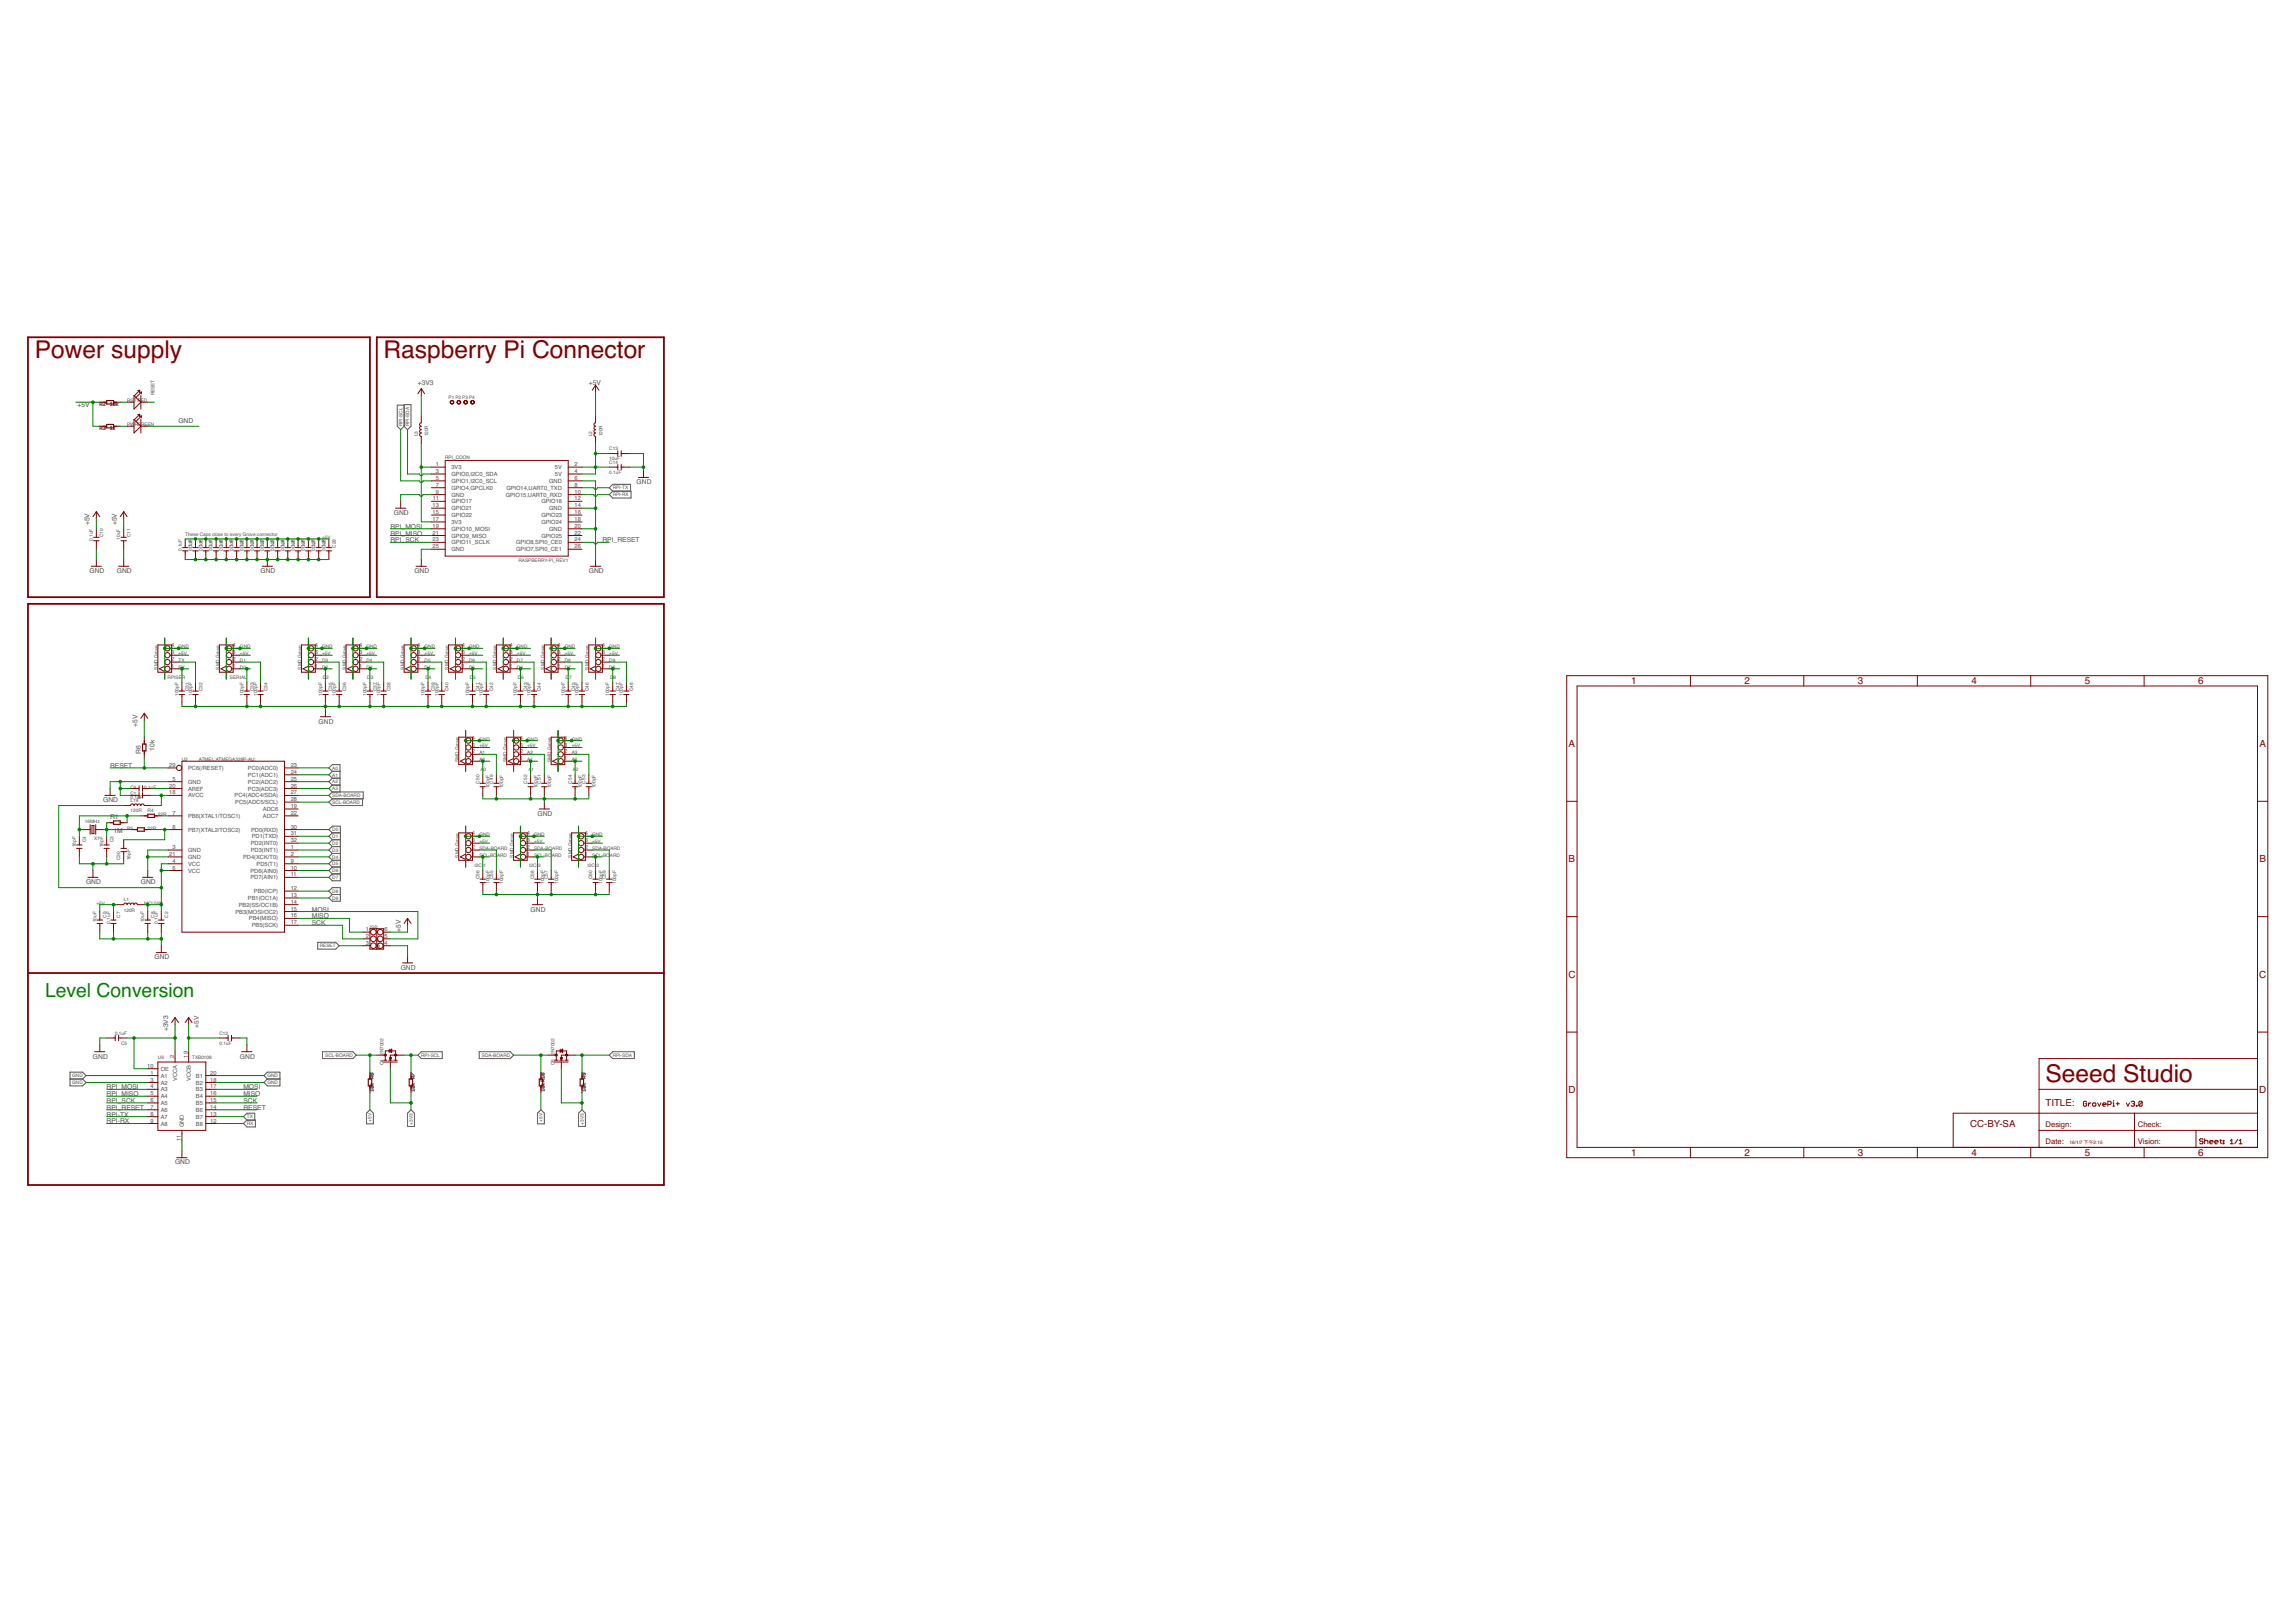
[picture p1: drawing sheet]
<svg xmlns="http://www.w3.org/2000/svg" width="297mm" height="210mm" viewBox="0 0 297 210" stroke-linecap="round" stroke-linejoin="round" font-family="sans-serif">
<defs><g id="words">
<g font-size="3.2" fill="#800000">
<text x="4.5" y="46.3">Power supply</text>
<text x="49.6" y="46.3">Raspberry Pi Connector</text>
<text x="264.6" y="140.1">Seeed Studio</text>
</g>
<text font-size="2.5" fill="#008000" x="5.8" y="129">Level Conversion</text>
<g font-size="1.3" fill="#800000">
<text x="211" y="88.6">1</text>
<text x="225.7" y="88.6">2</text>
<text x="240.4" y="88.6">3</text>
<text x="255" y="88.6">4</text>
<text x="269.7" y="88.6">5</text>
<text x="284.4" y="88.6">6</text>
<text x="202.9" y="96.7">A</text>
<text x="292.3" y="96.7">A</text>
<text x="202.9" y="111.6">B</text>
<text x="292.3" y="111.6">B</text>
<text x="202.9" y="126.5">C</text>
<text x="292.3" y="126.5">C</text>
<text x="202.9" y="141.5">D</text>
<text x="292.3" y="141.5">D</text>
<text x="211" y="149.6">1</text>
<text x="225.7" y="149.6">2</text>
<text x="240.4" y="149.6">3</text>
<text x="255" y="149.6">4</text>
<text x="269.7" y="149.6">5</text>
<text x="284.4" y="149.6">6</text>
</g>
<g font-size="1.2" fill="#800000">
<text x="264.6" y="143.2">TITLE:</text>
<text x="254.9" y="145.8">CC-BY-SA</text>
</g>
<g font-size="1" fill="#800000">
<text x="264.6" y="145.8">Design:</text>
<text x="264.6" y="148">Date:</text>
<text x="276.6" y="145.8">Check:</text>
<text x="276.6" y="148">Vision:</text>
</g>
<g font-size=".9" fill="#505050">
<text x="10" y="52.7">+5V</text>
<text x="54.1" y="49.8">+3V3</text>
<text x="76.2" y="49.8">+5V</text>
<text x="23.1" y="54.7">GND</text>
<text x="82.4" y="62.7">GND</text>
<text x="11.6" y="68" transform="rotate(-90 11.6 68)">+5V</text>
<text x="15.1" y="68" transform="rotate(-90 15.1 68)">+5V</text>
<text x="50.5" y="69.3">RPI_MISO</text>
<text x="50.5" y="68.4">RPI_MOSI</text>
<text x="50.5" y="70.2">RPI_SCK</text>
<text x="51" y="66.7">GND</text>
<text x="77.9" y="70.2">RPI_RESET</text>
<text x="11.6" y="74.2">GND</text>
<text x="15.1" y="74.2">GND</text>
<text x="33.7" y="74.2">GND</text>
<text x="53.6" y="74.2">GND</text>
<text x="76.2" y="74.2">GND</text>
<text x="17.8" y="94.1" transform="rotate(-90 17.8 94.1)">+5V</text>
<text x="41.2" y="93.6">GND</text>
<text x="14.2" y="99.4">RESET</text>
<text x="18.2" y="97.6" transform="rotate(-90 18.2 97.6)">R6</text>
<text x="20" y="97.2" transform="rotate(-90 20 97.2)">10k</text>
<text x="13.4" y="103.8">GND</text>
<text x="14.2" y="106">R1</text>
<text x="14.7" y="107.8">1M</text>
<text x="69.5" y="105.6">GND</text>
<text x="11.1" y="114.4">GND</text>
<text x="18.2" y="114.4">GND</text>
<text x="40.3" y="118">MOSI</text>
<text x="40.3" y="118.8">MISO</text>
<text x="40.3" y="119.7">SCK</text>
<text x="68.7" y="118">GND</text>
<text x="20" y="124.2">GND</text>
<text x="51.8" y="120.6" transform="rotate(-90 51.8 120.6)">+5V</text>
<text x="51.8" y="125.5">GND</text>
<text x="12" y="137">GND</text>
<text x="21.8" y="133.4" transform="rotate(-90 21.8 133.4)">+3V3</text>
<text x="25.7" y="133" transform="rotate(-90 25.7 133)">+5V</text>
<text x="31" y="137">GND</text>
<text x="13.8" y="141.9">RPI_MISO</text>
<text x="13.8" y="141">RPI_MOSI</text>
<text x="13.8" y="142.7">RPI_SCK</text>
<text x="13.8" y="143.6">RPI_RESET</text>
<text x="31.5" y="141">MOSI</text>
<text x="31.5" y="143.6">RESET</text>
<text x="31.5" y="141.9">MISO</text>
<text x="31.5" y="142.7">SCK</text>
<text x="13.8" y="145.4">RPI-RX</text>
<text x="13.8" y="144.5">RPI-TX</text>
<text x="22.6" y="150.7">GND</text>
</g>
<g font-size=".7" fill="#505050">
<text x="56" y="65.6">13</text>
<text x="56" y="64.8">11</text>
<text x="56.4" y="60.3">1</text>
<text x="56.4" y="61.2">3</text>
<text x="56.4" y="62.1">5</text>
<text x="56.4" y="63">7</text>
<text x="56.4" y="63.9">9</text>
<text x="58.4" y="60.7">3V3</text>
<text x="58.4" y="61.6">GPIO0,I2C0_SDA</text>
<text x="58.4" y="62.5">GPIO1,I2C0_SCL</text>
<text x="58.4" y="63.4">GPIO4,GPCLK0</text>
<text x="58.4" y="64.3">GND</text>
<text x="58.4" y="65.2">GPIO17</text>
<text x="65.4" y="64.3">GPIO15,UART0_RXD</text>
<text x="65.5" y="63.4">GPIO14,UART0_TXD</text>
<text x="70" y="65.1">GPIO18</text>
<text x="71.1" y="62.5">GND</text>
<text x="71.8" y="60.7">5V</text>
<text x="71.8" y="61.6">5V</text>
<text x="74.3" y="60.3">2</text>
<text x="74.3" y="61.2">4</text>
<text x="74.3" y="62.1">6</text>
<text x="74.3" y="63">8</text>
<text x="74.3" y="63.9">10</text>
<text x="74.3" y="64.8">12</text>
<text x="74.3" y="65.6">14</text>
<text x="56" y="66.5">15</text>
<text x="56" y="67.4">17</text>
<text x="56" y="68.3">19</text>
<text x="56" y="69.2">21</text>
<text x="56" y="70.1">23</text>
<text x="56" y="71">25</text>
<text x="58.4" y="66">GPIO21</text>
<text x="58.4" y="66.9">GPIO22</text>
<text x="58.4" y="67.8">3V3</text>
<text x="58.4" y="68.7">GPIO10_MOSI</text>
<text x="58.4" y="69.6">GPIO9_MISO</text>
<text x="58.4" y="70.5">GPIO11_SCLK</text>
<text x="58.4" y="71.3">GND</text>
<text x="66.8" y="70.5">GPIO8,SPI0_CE0</text>
<text x="66.8" y="71.3">GPIO7,SPI0_CE1</text>
<text x="70" y="66.9">GPIO23</text>
<text x="70" y="67.8">GPIO24</text>
<text x="70" y="69.6">GPIO25</text>
<text x="71.1" y="66">GND</text>
<text x="71.1" y="68.7">GND</text>
<text x="74.3" y="66.5">16</text>
<text x="74.3" y="67.4">18</text>
<text x="74.3" y="68.3">20</text>
<text x="74.3" y="69.2">22</text>
<text x="74.3" y="70.1">24</text>
<text x="74.3" y="71">26</text>
<text x="22.1" y="83.8">4</text>
<text x="30.1" y="83.8">4</text>
<text x="40.7" y="83.8">4</text>
<text x="46.5" y="83.8">4</text>
<text x="54" y="83.8">4</text>
<text x="59.7" y="83.8">4</text>
<text x="65.9" y="83.8">4</text>
<text x="72.1" y="83.8">4</text>
<text x="77.9" y="83.8">4</text>
<text x="22.1" y="86.4">1</text>
<text x="22.1" y="85.6">2</text>
<text x="22.1" y="84.7">3</text>
<text x="30.1" y="86.4">1</text>
<text x="30.1" y="85.6">2</text>
<text x="30.1" y="84.7">3</text>
<text x="40.7" y="86.4">1</text>
<text x="40.7" y="85.6">2</text>
<text x="40.7" y="84.7">3</text>
<text x="46.5" y="86.4">1</text>
<text x="46.5" y="85.6">2</text>
<text x="46.5" y="84.7">3</text>
<text x="54" y="86.4">1</text>
<text x="54" y="85.6">2</text>
<text x="54" y="84.7">3</text>
<text x="59.7" y="86.4">1</text>
<text x="59.7" y="85.6">2</text>
<text x="59.7" y="84.7">3</text>
<text x="65.9" y="86.4">1</text>
<text x="65.9" y="85.6">2</text>
<text x="65.9" y="84.7">3</text>
<text x="72.1" y="86.4">1</text>
<text x="72.1" y="85.6">2</text>
<text x="72.1" y="84.7">3</text>
<text x="77.9" y="86.4">1</text>
<text x="77.9" y="85.6">2</text>
<text x="77.9" y="84.7">3</text>
<text x="61.1" y="95.7">4</text>
<text x="67.3" y="95.7">4</text>
<text x="73" y="95.7">4</text>
<text x="21.9" y="101.9">20</text>
<text x="21.9" y="99.3">29</text>
<text x="22.3" y="101">5</text>
<text x="24.3" y="101.4">GND</text>
<text x="24.3" y="99.7">PC6(/RESET)</text>
<text x="32.1" y="101.4">PC2(ADC2)</text>
<text x="32.1" y="100.5">PC1(ADC1)</text>
<text x="32.1" y="99.7">PC0(ADC0)</text>
<text x="37.6" y="101.9">26</text>
<text x="37.6" y="101">25</text>
<text x="37.6" y="100.1">24</text>
<text x="37.6" y="99.3">23</text>
<text x="61.1" y="98.4">1</text>
<text x="61.1" y="97.5">2</text>
<text x="61.1" y="96.6">3</text>
<text x="67.3" y="98.4">1</text>
<text x="67.3" y="97.5">2</text>
<text x="67.3" y="96.6">3</text>
<text x="73" y="98.4">1</text>
<text x="73" y="97.5">2</text>
<text x="73" y="96.6">3</text>
<text x="21.9" y="102.8">18</text>
<text x="22.3" y="107.2">8</text>
<text x="22.3" y="105.5">7</text>
<text x="24.3" y="107.6">PB7(XTAL2/TOSC2)</text>
<text x="24.3" y="105.8">PB6(XTAL1/TOSC1)</text>
<text x="24.3" y="102.3">AREF</text>
<text x="24.3" y="103.2">AVCC</text>
<text x="30.4" y="103.2">PC4(ADC4/SDA)</text>
<text x="30.4" y="104.1">PC5(ADC5/SCL)</text>
<text x="32.1" y="102.3">PC3(ADC3)</text>
<text x="32.5" y="107.6">PD0(RXD)</text>
<text x="34" y="105.8">ADC7</text>
<text x="34" y="105">ADC6</text>
<text x="37.6" y="107.2">30</text>
<text x="37.6" y="105.5">22</text>
<text x="37.6" y="104.6">19</text>
<text x="37.6" y="103.7">28</text>
<text x="37.6" y="102.8">27</text>
<text x="21.9" y="110.8">21</text>
<text x="22.3" y="109.9">3</text>
<text x="22.3" y="111.6">4</text>
<text x="22.3" y="112.5">6</text>
<text x="24.3" y="110.3">GND</text>
<text x="24.3" y="111.2">GND</text>
<text x="24.3" y="112">VCC</text>
<text x="24.3" y="112.9">VCC</text>
<text x="31.5" y="111.2">PD4(XCK/T0)</text>
<text x="32.4" y="113.8">PD7(AIN1)</text>
<text x="32.4" y="112.9">PD6(AIN0)</text>
<text x="32.5" y="110.3">PD3(INT1)</text>
<text x="32.5" y="109.4">PD2(INT0)</text>
<text x="32.6" y="108.5">PD1(TXD)</text>
<text x="33.2" y="112">PD5(T1)</text>
<text x="37.6" y="113.4">11</text>
<text x="37.6" y="112.5">10</text>
<text x="37.6" y="111.6">9</text>
<text x="37.6" y="110.8">2</text>
<text x="37.6" y="109.9">1</text>
<text x="37.6" y="109">32</text>
<text x="37.6" y="108.1">31</text>
<text x="61.1" y="110.8">1</text>
<text x="61.1" y="109.9">2</text>
<text x="61.1" y="109">3</text>
<text x="61.1" y="108.1">4</text>
<text x="68.1" y="110.8">1</text>
<text x="68.1" y="109.9">2</text>
<text x="68.1" y="109">3</text>
<text x="68.1" y="108.1">4</text>
<text x="75.7" y="110.8">1</text>
<text x="75.7" y="109.9">2</text>
<text x="75.7" y="109">3</text>
<text x="75.7" y="108.1">4</text>
<text x="30.5" y="118.2">PB3(MOSI/OC2)</text>
<text x="30.9" y="117.3">PB2(SS/OC1B)</text>
<text x="32.1" y="116.5">PB1(OC1A)</text>
<text x="32.2" y="119.1">PB4(MISO)</text>
<text x="32.6" y="120">PB5(SCK)</text>
<text x="32.9" y="115.6">PB0(ICP)</text>
<text x="37.6" y="119.6">17</text>
<text x="37.6" y="118.7">16</text>
<text x="37.6" y="117.8">15</text>
<text x="37.6" y="117">14</text>
<text x="37.6" y="116.1">13</text>
<text x="37.6" y="115.2">12</text>
<text x="47.3" y="120.5">1</text>
<text x="47.3" y="121.4">2</text>
<text x="47.3" y="122.3">3</text>
<text x="49.8" y="122.3">4</text>
<text x="49.8" y="121.4">5</text>
<text x="49.8" y="120.5">6</text>
<text x="22.5" y="136.9" transform="rotate(-90 22.5 136.9)">2</text>
<text x="24.3" y="136.9" transform="rotate(-90 24.3 136.9)">19</text>
<text x="19" y="138.2">10</text>
<text x="19.5" y="139.1">1</text>
<text x="19.5" y="140">3</text>
<text x="19.5" y="140.8">4</text>
<text x="19.5" y="141.7">5</text>
<text x="19.5" y="142.6">6</text>
<text x="19.5" y="143.5">7</text>
<text x="20.8" y="139.5">A1</text>
<text x="20.8" y="140.3">A2</text>
<text x="20.8" y="141.2">A3</text>
<text x="20.8" y="142.1">A4</text>
<text x="20.8" y="143">A5</text>
<text x="20.8" y="143.9">A6</text>
<text x="20.8" y="138.6">OE</text>
<text x="22.9" y="139.9" transform="rotate(-90 22.9 139.9)">VCCA</text>
<text x="24.7" y="139.9" transform="rotate(-90 24.7 139.9)">VCCB</text>
<text x="25.3" y="143.9">B6</text>
<text x="25.3" y="143">B5</text>
<text x="25.3" y="142.1">B4</text>
<text x="25.3" y="141.2">B3</text>
<text x="25.3" y="140.3">B2</text>
<text x="25.3" y="139.5">B1</text>
<text x="27.2" y="143.5">14</text>
<text x="27.2" y="142.6">15</text>
<text x="27.2" y="141.7">16</text>
<text x="27.2" y="140.8">17</text>
<text x="27.2" y="140">18</text>
<text x="27.2" y="139.1">20</text>
<text x="19.5" y="144.4">8</text>
<text x="19.5" y="145.3">9</text>
<text x="20.8" y="144.8">A7</text>
<text x="20.8" y="145.7">A8</text>
<text x="23.4" y="147.6" transform="rotate(-90 23.4 147.6)">11</text>
<text x="23.8" y="145.9" transform="rotate(-90 23.8 145.9)">GND</text>
<text x="25.3" y="145.7">B8</text>
<text x="25.3" y="144.8">B7</text>
<text x="27.2" y="145.3">12</text>
<text x="27.2" y="144.4">13</text>
</g>
<g font-size=".6" fill="#505050">
<text x="16.4" y="52.1">RSTRED</text>
<text x="20" y="51.2" transform="rotate(-90 20 51.2)">RESET</text>
<text x="58" y="51.6">P1 P2 P3 P4</text>
<text x="16.4" y="55.2">PWRGREEN</text>
<text x="52.1" y="55.2" transform="rotate(-90 52.1 55.2)">RPI-SCL</text>
<text x="52.9" y="55.2" transform="rotate(-90 52.9 55.2)">RPI-SDA</text>
<text x="54.1" y="56.5" transform="rotate(-90 54.1 56.5)">L3</text>
<text x="55.4" y="56.5" transform="rotate(-90 55.4 56.5)">120R</text>
<text x="57.6" y="59.4">RPI_COON</text>
<text x="76.6" y="56.5" transform="rotate(-90 76.6 56.5)">L2</text>
<text x="77.9" y="56.5" transform="rotate(-90 77.9 56.5)">120R</text>
<text x="78.8" y="59.6">10uF</text>
<text x="78.8" y="58.2">C13</text>
<text x="78.8" y="61.3">0.1uF</text>
<text x="78.8" y="60">C14</text>
<text x="79.3" y="64.2">RPI-RX</text>
<text x="79.3" y="63.3">RPI-TX</text>
<text x="12" y="70" transform="rotate(-90 12 70)">0.1uF</text>
<text x="13.4" y="69.5" transform="rotate(-90 13.4 69.5)">C10</text>
<text x="15.6" y="69.8" transform="rotate(-90 15.6 69.8)">10uF</text>
<text x="16.9" y="69.5" transform="rotate(-90 16.9 69.5)">C11</text>
<text x="23.5" y="71.3" transform="rotate(-90 23.5 71.3)">0.1uF</text>
<text x="24" y="69.3">These Caps close to every Grove connector</text>
<text x="24.9" y="71.3" transform="rotate(-90 24.9 71.3)">0.C15</text>
<text x="24.9" y="70.8" transform="rotate(-90 24.9 70.8)">1uF</text>
<text x="26.2" y="71.3" transform="rotate(-90 26.2 71.3)">0.C16</text>
<text x="26.2" y="70.8" transform="rotate(-90 26.2 70.8)">1uF</text>
<text x="27.5" y="71.3" transform="rotate(-90 27.5 71.3)">0.C17</text>
<text x="27.5" y="70.8" transform="rotate(-90 27.5 70.8)">1uF</text>
<text x="28.8" y="71.3" transform="rotate(-90 28.8 71.3)">0.C18</text>
<text x="28.8" y="70.8" transform="rotate(-90 28.8 70.8)">1uF</text>
<text x="30.2" y="71.3" transform="rotate(-90 30.2 71.3)">0.C19</text>
<text x="30.2" y="70.8" transform="rotate(-90 30.2 70.8)">1uF</text>
<text x="31.5" y="71.3" transform="rotate(-90 31.5 71.3)">0.C20</text>
<text x="31.5" y="70.8" transform="rotate(-90 31.5 70.8)">1uF</text>
<text x="32.8" y="71.3" transform="rotate(-90 32.8 71.3)">0.C21</text>
<text x="32.8" y="70.8" transform="rotate(-90 32.8 70.8)">1uF</text>
<text x="34.1" y="71.3" transform="rotate(-90 34.1 71.3)">0.C22</text>
<text x="34.1" y="70.8" transform="rotate(-90 34.1 70.8)">1uF</text>
<text x="35.5" y="71.3" transform="rotate(-90 35.5 71.3)">0.C23</text>
<text x="35.5" y="70.8" transform="rotate(-90 35.5 70.8)">1uF</text>
<text x="36.8" y="71.3" transform="rotate(-90 36.8 71.3)">0.C24</text>
<text x="36.8" y="70.8" transform="rotate(-90 36.8 70.8)">1uF</text>
<text x="38.1" y="71.3" transform="rotate(-90 38.1 71.3)">0.C25</text>
<text x="38.1" y="70.8" transform="rotate(-90 38.1 70.8)">1uF</text>
<text x="39.5" y="71.3" transform="rotate(-90 39.5 71.3)">0.C26</text>
<text x="39.5" y="70.8" transform="rotate(-90 39.5 70.8)">1uF</text>
<text x="40.8" y="71.3" transform="rotate(-90 40.8 71.3)">0.C27</text>
<text x="40.8" y="70.8" transform="rotate(-90 40.8 70.8)">1uF</text>
<text x="41.7" y="69.8">+5V</text>
<text x="42.1" y="71.3" transform="rotate(-90 42.1 71.3)">0.C28</text>
<text x="42.1" y="70.8" transform="rotate(-90 42.1 70.8)">1uF</text>
<text x="43.4" y="70.9" transform="rotate(-90 43.4 70.9)">C29</text>
<text x="67.1" y="72.7">RASPBERRY-PI_REV1</text>
<text x="23.1" y="83.9">GND</text>
<text x="31" y="83.9">GND</text>
<text x="41.7" y="83.9">GND</text>
<text x="47.4" y="83.9">GND</text>
<text x="54.9" y="83.9">GND</text>
<text x="60.7" y="83.9">GND</text>
<text x="66.9" y="83.9">GND</text>
<text x="73.1" y="83.9">GND</text>
<text x="78.8" y="83.9">GND</text>
<text x="20.4" y="86.7" transform="rotate(-90 20.4 86.7)">SMD Grove</text>
<text x="21.7" y="87.9">RPISER</text>
<text x="23.1" y="84.8">+5V</text>
<text x="23.1" y="86.6">RX</text>
<text x="23.1" y="85.7">TX</text>
<text x="24.4" y="89.5" transform="rotate(-90 24.4 89.5)">C31</text>
<text x="26.2" y="89.5" transform="rotate(-90 26.2 89.5)">C32</text>
<text x="28.4" y="86.7" transform="rotate(-90 28.4 86.7)">SMD Grove</text>
<text x="29.8" y="87.9">SERIAL</text>
<text x="31" y="84.8">+5V</text>
<text x="31" y="85.7">D1</text>
<text x="31" y="86.6">D0</text>
<text x="32.8" y="89.5" transform="rotate(-90 32.8 89.5)">C33</text>
<text x="34.6" y="89.5" transform="rotate(-90 34.6 89.5)">C34</text>
<text x="39" y="86.7" transform="rotate(-90 39 86.7)">SMD Grove</text>
<text x="41.7" y="84.8">+5V</text>
<text x="41.7" y="85.7">D3</text>
<text x="41.7" y="86.6">D2</text>
<text x="41.8" y="87.9">D2</text>
<text x="43" y="89.5" transform="rotate(-90 43 89.5)">C35</text>
<text x="44.8" y="89.5" transform="rotate(-90 44.8 89.5)">C36</text>
<text x="44.8" y="86.7" transform="rotate(-90 44.8 86.7)">SMD Grove</text>
<text x="47.4" y="84.8">+5V</text>
<text x="47.4" y="85.7">D4</text>
<text x="47.4" y="86.6">D3</text>
<text x="47.5" y="87.9">D3</text>
<text x="48.7" y="89.5" transform="rotate(-90 48.7 89.5)">C37</text>
<text x="50.5" y="89.5" transform="rotate(-90 50.5 89.5)">C38</text>
<text x="52.3" y="86.7" transform="rotate(-90 52.3 86.7)">SMD Grove</text>
<text x="54.9" y="84.8">+5V</text>
<text x="54.9" y="85.7">D5</text>
<text x="54.9" y="86.6">D4</text>
<text x="55" y="87.9">D4</text>
<text x="56.3" y="89.5" transform="rotate(-90 56.3 89.5)">C39</text>
<text x="58" y="89.5" transform="rotate(-90 58 89.5)">C40</text>
<text x="58" y="86.7" transform="rotate(-90 58 86.7)">SMD Grove</text>
<text x="60.7" y="84.8">+5V</text>
<text x="60.7" y="85.7">D6</text>
<text x="60.7" y="86.6">D5</text>
<text x="60.8" y="87.9">D5</text>
<text x="62" y="89.5" transform="rotate(-90 62 89.5)">C41</text>
<text x="63.8" y="89.5" transform="rotate(-90 63.8 89.5)">C42</text>
<text x="64.2" y="86.7" transform="rotate(-90 64.2 86.7)">SMD Grove</text>
<text x="66.9" y="84.8">+5V</text>
<text x="66.9" y="85.7">D7</text>
<text x="66.9" y="86.6">D6</text>
<text x="67" y="87.9">D6</text>
<text x="68.2" y="89.5" transform="rotate(-90 68.2 89.5)">C43</text>
<text x="70" y="89.5" transform="rotate(-90 70 89.5)">C44</text>
<text x="70.4" y="86.7" transform="rotate(-90 70.4 86.7)">SMD Grove</text>
<text x="73.1" y="84.8">+5V</text>
<text x="73.1" y="85.7">D8</text>
<text x="73.1" y="86.6">D7</text>
<text x="73.2" y="87.9">D7</text>
<text x="74.4" y="89.5" transform="rotate(-90 74.4 89.5)">C45</text>
<text x="76.2" y="89.5" transform="rotate(-90 76.2 89.5)">C46</text>
<text x="76.2" y="86.7" transform="rotate(-90 76.2 86.7)">SMD Grove</text>
<text x="78.8" y="84.8">+5V</text>
<text x="78.8" y="85.7">D9</text>
<text x="78.8" y="86.6">D8</text>
<text x="78.9" y="87.9">D8</text>
<text x="80.2" y="89.5" transform="rotate(-90 80.2 89.5)">C47</text>
<text x="81.9" y="89.5" transform="rotate(-90 81.9 89.5)">C48</text>
<text x="23.1" y="90.1" transform="rotate(-90 23.1 90.1)">100pF</text>
<text x="24.9" y="90.1" transform="rotate(-90 24.9 90.1)">100pF</text>
<text x="31.5" y="90.1" transform="rotate(-90 31.5 90.1)">100pF</text>
<text x="33.3" y="90.1" transform="rotate(-90 33.3 90.1)">100pF</text>
<text x="41.7" y="90.1" transform="rotate(-90 41.7 90.1)">100pF</text>
<text x="43.4" y="90.1" transform="rotate(-90 43.4 90.1)">100pF</text>
<text x="47.4" y="90.1" transform="rotate(-90 47.4 90.1)">100pF</text>
<text x="49.2" y="90.1" transform="rotate(-90 49.2 90.1)">100pF</text>
<text x="54.9" y="90.1" transform="rotate(-90 54.9 90.1)">100pF</text>
<text x="56.7" y="90.1" transform="rotate(-90 56.7 90.1)">100pF</text>
<text x="60.7" y="90.1" transform="rotate(-90 60.7 90.1)">100pF</text>
<text x="62" y="95.8">GND</text>
<text x="62.5" y="90.1" transform="rotate(-90 62.5 90.1)">100pF</text>
<text x="66.9" y="90.1" transform="rotate(-90 66.9 90.1)">100pF</text>
<text x="68.2" y="95.8">GND</text>
<text x="68.7" y="90.1" transform="rotate(-90 68.7 90.1)">100pF</text>
<text x="73.1" y="90.1" transform="rotate(-90 73.1 90.1)">100pF</text>
<text x="74" y="95.8">GND</text>
<text x="74.8" y="90.1" transform="rotate(-90 74.8 90.1)">100pF</text>
<text x="78.8" y="90.1" transform="rotate(-90 78.8 90.1)">100pF</text>
<text x="80.6" y="90.1" transform="rotate(-90 80.6 90.1)">100pF</text>
<text x="23.5" y="98.5">U2</text>
<text x="25.7" y="98.5">ATMEL;ATMEGA328P-AU;</text>
<text x="43" y="99.6">A0</text>
<text x="43" y="100.5">A1</text>
<text x="43" y="101.4">A2</text>
<text x="59.4" y="98.6" transform="rotate(-90 59.4 98.6)">SMD Grove</text>
<text x="62" y="101.4" transform="rotate(-90 62 101.4)">C50</text>
<text x="62" y="96.7">+5V</text>
<text x="62" y="98.5">A0</text>
<text x="62" y="97.6">A1</text>
<text x="62.2" y="99.8">A0</text>
<text x="63.8" y="101.4" transform="rotate(-90 63.8 101.4)">C49</text>
<text x="65.6" y="98.6" transform="rotate(-90 65.6 98.6)">SMD Grove</text>
<text x="68.2" y="101.4" transform="rotate(-90 68.2 101.4)">C52</text>
<text x="68.2" y="96.7">+5V</text>
<text x="68.2" y="98.5">A1</text>
<text x="68.2" y="97.6">A2</text>
<text x="68.4" y="99.8">A1</text>
<text x="70" y="101.4" transform="rotate(-90 70 101.4)">C51</text>
<text x="71.3" y="98.6" transform="rotate(-90 71.3 98.6)">SMD Grove</text>
<text x="74" y="101.4" transform="rotate(-90 74 101.4)">C54</text>
<text x="74" y="96.7">+5V</text>
<text x="74" y="98.5">A2</text>
<text x="74" y="97.6">A3</text>
<text x="74.1" y="99.8">A2</text>
<text x="75.7" y="101.4" transform="rotate(-90 75.7 101.4)">C53</text>
<text x="11" y="106.5">16MHz</text>
<text x="16.4" y="107.3">R5</text>
<text x="16.9" y="103.4">0.1uF</text>
<text x="16.9" y="105.1">120R</text>
<text x="16.9" y="102.9">C1</text>
<text x="16.9" y="102">C6</text>
<text x="16.9" y="103.8">L19</text>
<text x="18.7" y="102">0.1uF</text>
<text x="19.1" y="107.3">22R</text>
<text x="19.1" y="105.1">R4</text>
<text x="20.4" y="105.6">22R</text>
<text x="43" y="102.3">A3</text>
<text x="43" y="103.1">SDA-BOARD</text>
<text x="43" y="104">SCL-BOARD</text>
<text x="43" y="107.6">D0</text>
<text x="63.3" y="102" transform="rotate(-90 63.3 102)">100pF</text>
<text x="65.1" y="102" transform="rotate(-90 65.1 102)">100pF</text>
<text x="69.5" y="102" transform="rotate(-90 69.5 102)">100pF</text>
<text x="71.3" y="102" transform="rotate(-90 71.3 102)">100pF</text>
<text x="75.3" y="102" transform="rotate(-90 75.3 102)">100pF</text>
<text x="77.1" y="102" transform="rotate(-90 77.1 102)">100pF</text>
<text x="9.8" y="109.6" transform="rotate(-90 9.8 109.6)">16pF</text>
<text x="11.1" y="109" transform="rotate(-90 11.1 109)">C4</text>
<text x="12.2" y="108.7">X1</text>
<text x="13.4" y="109.6" transform="rotate(-90 13.4 109.6)">16pF</text>
<text x="14.7" y="109" transform="rotate(-90 14.7 109)">C3</text>
<text x="15.6" y="111.3" transform="rotate(-90 15.6 111.3)">C30</text>
<text x="16.9" y="111.3" transform="rotate(-90 16.9 111.3)">16pF</text>
<text x="43" y="113.8">D7</text>
<text x="43" y="112.9">D6</text>
<text x="43" y="112">D5</text>
<text x="43" y="111.1">D4</text>
<text x="43" y="110.2">D3</text>
<text x="43" y="109.3">D2</text>
<text x="43" y="108.5">D1</text>
<text x="59.4" y="111" transform="rotate(-90 59.4 111)">SMD Grove</text>
<text x="61.4" y="112.2">I2C-1</text>
<text x="62" y="113.8" transform="rotate(-90 62 113.8)">C56</text>
<text x="62" y="108.2">GND</text>
<text x="62" y="109.1">+5V</text>
<text x="62" y="110">SDA-BOARD</text>
<text x="62" y="110.9">SCL-BO</text>
<text x="63.8" y="113.8" transform="rotate(-90 63.8 113.8)">C55</text>
<text x="64.3" y="110.9">ARD</text>
<text x="66.4" y="111" transform="rotate(-90 66.4 111)">SMD Grove</text>
<text x="68.5" y="112.2">I2C-2</text>
<text x="69.1" y="113.8" transform="rotate(-90 69.1 113.8)">C58</text>
<text x="69.1" y="108.2">GND</text>
<text x="69.1" y="109.1">+5V</text>
<text x="69.1" y="110">SDA-BOARD</text>
<text x="69.1" y="110.9">SCL-BO</text>
<text x="70.9" y="113.8" transform="rotate(-90 70.9 113.8)">C57</text>
<text x="71.4" y="110.9">ARD</text>
<text x="74" y="111" transform="rotate(-90 74 111)">SMD Grove</text>
<text x="76" y="112.2">I2C-3</text>
<text x="76.6" y="113.8" transform="rotate(-90 76.6 113.8)">C60</text>
<text x="76.6" y="108.2">GND</text>
<text x="76.6" y="109.1">+5V</text>
<text x="76.6" y="110">SDA-BOARD</text>
<text x="76.6" y="110.9">SCL-BO</text>
<text x="78.4" y="113.8" transform="rotate(-90 78.4 113.8)">C59</text>
<text x="78.9" y="110.9">ARD</text>
<text x="12.5" y="117.1">+5V</text>
<text x="12.5" y="119.4" transform="rotate(-90 12.5 119.4)">10uF</text>
<text x="13.8" y="118.7" transform="rotate(-90 13.8 118.7)">C9</text>
<text x="14.2" y="119.5" transform="rotate(-90 14.2 119.5)">0.1uF</text>
<text x="15.6" y="118.7" transform="rotate(-90 15.6 118.7)">C7</text>
<text x="16" y="118">120R</text>
<text x="16" y="116.6">L1</text>
<text x="18.7" y="117.1">MCUVIN</text>
<text x="18.7" y="119.4" transform="rotate(-90 18.7 119.4)">10uF</text>
<text x="20" y="118.7" transform="rotate(-90 20 118.7)">C8</text>
<text x="20.4" y="119.5" transform="rotate(-90 20.4 119.5)">0.1uF</text>
<text x="21.8" y="118.7" transform="rotate(-90 21.8 118.7)">C2</text>
<text x="43" y="116.4">D9</text>
<text x="43" y="115.5">D8</text>
<text x="63.3" y="114.4" transform="rotate(-90 63.3 114.4)">100pF</text>
<text x="65.1" y="114.4" transform="rotate(-90 65.1 114.4)">100pF</text>
<text x="70.4" y="114.4" transform="rotate(-90 70.4 114.4)">100pF</text>
<text x="72.2" y="114.4" transform="rotate(-90 72.2 114.4)">100pF</text>
<text x="77.9" y="114.4" transform="rotate(-90 77.9 114.4)">100pF</text>
<text x="79.7" y="114.4" transform="rotate(-90 79.7 114.4)">100pF</text>
<text x="41.4" y="122.6">RESET</text>
<text x="47.9" y="120.2">ISP</text>
<text x="49.2" y="122.8" transform="rotate(-90 49.2 122.8)">DNP</text>
<text x="14.9" y="133.9">0.1uF</text>
<text x="15.7" y="135.2">C5</text>
<text x="20.4" y="137">U6</text>
<text x="24.9" y="137">TXB0108</text>
<text x="28.4" y="135.2">0.1uF</text>
<text x="28.4" y="133.9">C12</text>
<text x="42.1" y="136.8">SCL-BOARD</text>
<text x="49.6" y="137.9" transform="rotate(-90 49.6 137.9)">Q4</text>
<text x="49.6" y="136.5" transform="rotate(-90 49.6 136.5)">2N7002</text>
<text x="54.5" y="136.8">RPI-SCL</text>
<text x="62.4" y="136.8">SDA-BOARD</text>
<text x="71.7" y="137.9" transform="rotate(-90 71.7 137.9)">Q5</text>
<text x="71.7" y="136.5" transform="rotate(-90 71.7 136.5)">2N7002</text>
<text x="79.3" y="136.8">RPI-SDA</text>
<text x="9.3" y="140.3">GND</text>
<text x="9.3" y="139.4">GND</text>
<text x="34.6" y="140.3">GND</text>
<text x="34.6" y="139.4">GND</text>
<text x="31.9" y="145.6">RX</text>
<text x="31.9" y="144.7">TX</text>
<text x="48.1" y="145.2" transform="rotate(-90 48.1 145.2)">+5V</text>
<text x="53.4" y="145.5" transform="rotate(-90 53.4 145.5)">+3V3</text>
<text x="70.2" y="145.2" transform="rotate(-90 70.2 145.2)">+5V</text>
<text x="75.5" y="145.5" transform="rotate(-90 75.5 145.5)">+3V3</text>
</g>
<text font-size=".6" fill="#800000" x="267.7" y="148">16/1/7 下午2:15</text>
</g></defs>
<g fill="none" stroke="#505050" stroke-width=".13">
<path d="M12.9 52.3h.2l.1-.1-.3-.1v.4M12.9 55.4h.2l.1-.2h-.3v.4M13.1 52.3l.1 .2M13.1 55.4l.1 .2M13.3 52.2l.2-.1 .1 .1-.3 .3h.3M13.3 55.2h.2v.2M13.5 55.4h.1M13.5 55.4v.2l-.2-.1M14.3 52.2l.1-.1v.4M14.3 55.3l.1-.1v.4M14.3 52.5h.2M14.3 55.6h.2"/>
<path d="M14.7 55.2v.4M14.9 55.3l-.2 .1 .2 .2M14.9 52.2v.3l-.2-.1M14.9 52.2l-.2-.1v.3M14.9 52.2l-.2 .2M15.1 52.1v.4M15.3 52.2l-.2 .1 .2 .2M52.3 52.4h.9v2.8l-.5 .4-.4-.4zM52.3 52.4h-.9v2.8l.4 .4 .5-.4M79.3 63.6h2.3v.9h-2.3l-.5-.5zM79.3 63.6l-.5-.5 .5-.4h2.3v.9M43 99.8l-.5-.4 .5-.4h1v3.5"/>
<path d="M43 99.8h1M43 99.8l-.5 .5 .5 .4M42.5 115.3l.5-.4h1v1.7h-1l-.5-.4 .5-.4zM43 100.7h1M43 100.7l-.5 .5 .5 .4M43 101.6h1M43 101.6l-.5 .4 .5 .5M43 102.5h4v.9h-4M43 102.5l-.5 .4 .5 .5M43 103.4l-.5 .4 .5 .4h3.9v-.8M43 115.8h1M43 107.8l-.5-.4 .5-.5h1v7.1h-1l-.5-.5 .5-.4"/>
<path d="M43 113.1h1M43 112.2l-.5 .4 .5 .5M43 112.2h1M43 111.3l-.5 .5 .5 .4M43 111.3h1M43 110.4l-.5 .5 .5 .4M43 110.4h1M43 109.6l-.5 .4 .5 .4M43 109.6h1M43 108.7l-.5 .4 .5 .5M43 108.7h1M43 107.8l-.5 .4 .5 .5"/>
<path d="M43 107.8h1M9.1 138.7h1.6l.4 .5-.4 .4 .4 .5-.4 .4h-1.6zM9.1 139.6h1.6M34.1 139.2l.5-.5h1.6v1.8h-1.6l-.5-.4 .5-.5zM34.6 139.6h1.6M41.1 121.9h2.3l.5 .5-.5 .4h-2.3zM41.7 136.1h4l.4 .4-.4 .5h-4zM48.1 138.9h.2l-.1 .2h-.1M48.1 138.9h-.2v.2h.2M48.1 138.9v.2M48.2 139.6v-.3h-.3v.3h.4M48.3 139.3l-.1 .1"/>
<path d="M53.2 139.1v-.2l.4 .2M53.4 139.6v-.3h-.1l-.1 .3h.4M53.6 139.3l-.2 .1M54.5 136.1h2.7v.9h-2.7l-.4-.5zM62 136.1h4l.4 .4-.4 .5h-4zM70.1 138.9h.3l-.1 .2M70.1 138.9v.2h.2M70.1 138.9l.2 .2M70.3 140l-.1-.3h-.1l-.1 .3h.4M70.4 139.3v.3M70.4 139.7l-.1 .1M70.4 139.4h-.4l.1 .2"/>
<path d="M75.5 138.9l-.1 .2h-.1l.1-.2h.2v.2M75.6 139.6v-.3h-.2l-.1 .3h.4M75.7 139.3l-.1 .1M78.8 136.5l.5-.4h2.8v.9h-2.8zM31.5 145.4l.4-.5h1.1v.9h-1.1zM31.9 144.9l-.4-.4 .4-.4h1.1v.8M47.4 144.1l.5-.5 .4 .5v1.3h-.9zM47.9 140.4h.4M47.9 140.5v.3h.3M47.9 140.5h.3v.3M47.9 140.5l.3 .3M48 140.2l.2 .2 .1-.2"/>
<path d="M48.3 141.1h-.4l.1 .1M48.3 140.9v.3M53.2 143.6l.4 .5v1.7h-.9v-1.7zM53.2 140.4h.4M53.3 140.5h.2v.3M53.3 140.5v.3h.2M53.3 140.5l.2 .3M53.3 140.2l.1 .2 .2-.2M53.6 141.1h-.4l.1 .1M53.6 140.9v.3M70 143.6l.4 .5v1.3h-.9v-1.3zM70 140.4h.4"/>
<path d="M70.1 140.5v.3h.2M70.1 140.5h.2v.3M70.1 140.5l.2 .3M70.1 140.2l.2 .2 .1-.2M70.4 141.1h-.4l.1 .1M70.4 140.9v.3M74.8 144.1l.5-.5 .4 .5v1.7h-.9zM75.3 140.4h.4M75.4 140.5v.3h.2M75.4 140.5h.2v.3M75.4 140.5l.2 .3M75.4 140.2l.2 .2 .1-.2"/>
<path d="M75.7 141.1h-.4l.1 .1M75.7 140.9v.3"/>
</g>
<path d="M3.6 43.6h44.3v33.7h-44.3zM48.7 43.6h37.2v33.7h-37.2zM3.6 78.1h82.3v75.3h-82.3zM3.6 125.9h82.3" fill="none" stroke="#800000" stroke-width=".23"/>
<g fill="none" stroke="#800000" stroke-width=".13">
<path d="M12.9 52h.9M12.9 55.2h.9M14.7 52h.9M14.7 55.2h.9M16.4 52h.9M16.4 55.2h.9M17.3 54.3l.9 .9-.9 .8zM17.6 51.4l-.3-.2v1.7l.9-.9M17.6 51.4l.6 .6M18.1 50.5l-.7 .7M18.1 50.5h-.3M18.1 50.5l-.1 .3 .3-.1"/>
<path d="M18.1 53.6l-.7 .7M18.1 53.6l-.3 .1M18.1 53.6l-.1 .3 .3-.1M18.2 52h.9M18.2 51.2v1.7M18.2 54.3v1.7M18.2 55.2h.9M18.3 50.7l-.7 .7M18.3 50.7v.3M18.3 53.8l-.7 .7M18.3 53.8v.3M54.5 53.8v.9a.22 .22 0 0 0-.2 .2 .22 .22 0 0 0 .1 .2l.1 .1a.22 .22 0 0 0-.2 .1 .22 .22 0 0 0 .1 .3h.1a.22 .22 0 0 0-.2 .2 .22 .22 0 0 0 .1 .2h.1a.24 .24 0 0 0-.2 .2 .24 .24 0 0 0 .1 .3h.1v.9"/>
<path d="M54.5 50.3l.4 .6M54.5 50.3l-.4 .6M54.5 50.3v.9M57.6 59.6h15.9v12.4h-15.9zM77 53.8v.9a.22 .22 0 0 0-.2 .2 .22 .22 0 0 0 .2 .3 .22 .22 0 0 0-.2 .2 .22 .22 0 0 0 .2 .2 .21 .21 0 0 0-.2 .2 .21 .21 0 0 0 .2 .2 .22 .22 0 0 0-.2 .3 .22 .22 0 0 0 .2 .2v.9M77 49.8v.9M77 49.8l.5 .7M77 49.8l-.4 .7M78.8 58.7h1.1M79.9 58.3v.8M80.4 58.3v.8M80.4 58.7h1.1"/>
<path d="M11.8 73.3h1.3M12.1 69.5h.7M12.1 70h.7M12.5 66.2l.4 .7M12.5 66.2l-.5 .7M12.5 66.2v.9M12.5 68.4v1.1M12.5 70v1.1M12.5 72.4v.9M15.3 73.3h1.4M15.6 69.5h.8M15.6 70h.8"/>
<path d="M16 66.2v.9M16 68.4v1.1M16 70v1.1M16 72.4v.9M16 66.2l.4 .7M16 66.2l-.4 .7M23.6 70.9h.7M23.6 71.3h.7M24 69.7v1.2M24 71.3v1.1M24.9 70.9h.8M24.9 71.3h.8"/>
<path d="M25.3 69.7v1.2M25.3 71.3v1.1M26.3 70.9h.7M26.3 71.3h.7M26.6 69.7v1.2M26.6 71.3v1.1M27.6 70.9h.7M27.6 71.3h.7M28 69.7v1.2M28 71.3v1.1M28.9 70.9h.7M28.9 71.3h.7"/>
<path d="M29.3 69.7v1.2M29.3 71.3v1.1M30.2 70.9h.8M30.2 71.3h.8M30.6 69.7v1.2M30.6 71.3v1.1M31.6 70.9h.7M31.6 71.3h.7M31.9 69.7v1.2M31.9 71.3v1.1M32.9 70.9h.7M32.9 71.3h.7"/>
<path d="M33.3 69.7v1.2M33.3 71.3v1.1M33.9 73.3h1.3M34.2 70.9h.7M34.2 71.3h.7M34.6 69.7v1.2M34.6 71.3v2M35.6 70.9h.7M35.6 71.3h.7M35.9 69.7v1.2M35.9 71.3v1.1M36.9 70.9h.7"/>
<path d="M36.9 71.3h.7M37.2 69.7v1.2M37.2 71.3v1.1M38.2 70.9h.7M38.2 71.3h.7M38.6 69.7v1.2M38.6 71.3v1.1M39.5 70.9h.8M39.5 71.3h.8M39.9 69.7v1.2M39.9 71.3v1.1M40.9 70.9h.7"/>
<path d="M40.9 71.3h.7M41.2 69.7v1.2M41.2 71.3v1.1M42.2 70.9h.7M42.2 71.3h.7M42.5 69.7v1.2M42.5 71.3v1.1M51.2 65.8h1.3M51.8 64.9v.9M53.8 73.3h1.4M54.5 72.4v.9M55.8 60.5h1.8"/>
<path d="M55.8 61.3h1.8M55.8 62.2h1.8M55.8 63.1h1.8M55.8 64h1.8M55.8 64.9h1.8M55.8 65.8h1.8M55.8 66.7h1.8M55.8 67.5h1.8M55.8 68.4h1.8M55.8 69.3h1.8M55.8 70.2h1.8M55.8 71.1h1.8"/>
<path d="M73.5 60.5h1.8M73.5 61.3h1.8M73.5 62.2h1.8M73.5 63.1h1.8M73.5 64h1.8M73.5 64.9h1.8M73.5 65.8h1.8M73.5 66.7h1.8M73.5 67.5h1.8M73.5 68.4h1.8M73.5 69.3h1.8M73.5 70.2h1.8"/>
<path d="M73.5 71.1h1.8M76.4 73.3h1.3M77 72.4v.9M78.8 60.5h1.1M79.9 60.1v.7M80.4 60.5h1.1M80.4 60.1v.7M82.6 61.8h1.3M83.2 60.9v.9M18.7 92.3l.4 .7M18.7 92.3l-.5 .7M18.7 92.3v.9"/>
<path d="M18.7 95.4v.9M18.7 97.2v.9M20.4 83.5h1.8v3.5h-1.8zM21.3 86.2l-.7 .4 .7 .3M21.3 82.6v.9M21.3 87v.9M21.8 99.4h1M22 86.6h1.1M22 85.7h1.1M22 84.8h1.1M22 83.9h1.1M23.2 89.4h.7"/>
<path d="M23.2 89.9h.7M23.5 98.5h13.3v22.1h-13.3zM23.5 88.3v1.1M23.5 89.9v1.1M24.9 89.4h.8M24.9 89.9h.8M25.3 88.3v1.1M25.3 89.9v1.1M28.4 83.5h1.8v3.5h-1.8zM29.3 86.2l-.7 .4 .7 .3M29.3 82.6v.9M29.3 87v.9"/>
<path d="M30 86.6h1.1M30 85.7h1.1M30 84.8h1.1M30 83.9h1.1M31.6 89.4h.7M31.6 89.9h.7M31.9 88.3v1.1M31.9 89.9v1.1M33.4 89.4h.7M33.4 89.9h.7M33.7 88.3v1.1M33.7 89.9v1.1"/>
<path d="M36.8 99.4h1.8M39 83.5h1.8v3.5h-1.8zM39.9 86.2l-.7 .4 .7 .3M39.9 82.6v.9M39.9 87v.9M40.6 86.6h1.1M40.6 85.7h1.1M40.6 84.8h1.1M40.6 83.9h1.1M41.4 92.8h1.4M41.8 89.4h.7M41.8 89.9h.7"/>
<path d="M42.1 88.3v1.1M42.1 89.9v1.1M42.1 91.9v.9M43.5 89.4h.7M43.5 89.9h.7M43.9 88.3v1.1M43.9 89.9v1.1M44.8 83.5h1.7v3.5h-1.7zM45.7 86.2l-.7 .4 .7 .3M45.7 82.6v.9M45.7 87v.9M46.3 86.6h1.1"/>
<path d="M46.3 85.7h1.1M46.3 84.8h1.1M46.3 83.9h1.1M47.5 89.4h.7M47.5 89.9h.7M47.9 88.3v1.1M47.9 89.9v1.1M49.3 89.4h.7M49.3 89.9h.7M49.6 88.3v1.1M49.6 89.9v1.1M52.3 83.5h1.8v3.5h-1.8z"/>
<path d="M53.2 86.2l-.7 .4 .7 .3M53.2 82.6v.9M53.2 87v.9M53.8 86.6h1.1M53.8 85.7h1.1M53.8 84.8h1.1M53.8 83.9h1.1M55 89.4h.7M55 89.9h.7M55.4 88.3v1.1M55.4 89.9v1.1M56.8 89.4h.7"/>
<path d="M56.8 89.9h.7M57.1 88.3v1.1M57.1 89.9v1.1M58 83.5h1.8v3.5h-1.8zM58.9 86.2l-.7 .4 .7 .3M58.9 82.6v.9M58.9 87v.9M59.4 95.4h1.7v3.6h-1.7zM59.6 86.6h1.1M59.6 85.7h1.1M59.6 84.8h1.1M59.6 83.9h1.1"/>
<path d="M60.2 98.1l-.6 .4 .6 .3M60.2 94.5v.9M60.2 99v.8M60.8 89.4h.7M60.8 89.9h.7M60.9 98.5h1.1M60.9 97.6h1.1M60.9 96.7h1.1M60.9 95.8h1.1M61.1 88.3v1.1M61.1 89.9v1.1M62.5 89.4h.7"/>
<path d="M62.5 89.9h.7M62.9 88.3v1.1M62.9 89.9v1.1M64.2 83.5h1.8v3.5h-1.8zM65.1 86.2l-.7 .4 .7 .3M65.1 82.6v.9M65.1 87v.9M65.6 95.4h1.7v3.6h-1.7zM65.8 86.6h1.1M65.8 85.7h1.1M65.8 84.8h1.1M65.8 83.9h1.1"/>
<path d="M66.4 94.5v.9M66.4 99v.8M66.4 98.1l-.7 .4 .7 .3M67 89.4h.7M67 89.9h.7M67.1 98.5h1.1M67.1 97.6h1.1M67.1 96.7h1.1M67.1 95.8h1.1M67.3 88.3v1.1M67.3 89.9v1.1M68.7 89.4h.7"/>
<path d="M68.7 89.9h.7M69.1 88.3v1.1M69.1 89.9v1.1M70.4 83.5h1.8v3.5h-1.8zM71.3 95.4h1.8v3.6h-1.8zM71.3 82.6v.9M71.3 87v.9M71.3 86.2l-.7 .4 .7 .3M72 86.6h1.1M72 85.7h1.1M72 84.8h1.1M72 83.9h1.1"/>
<path d="M72.2 98.1l-.7 .4 .7 .3M72.2 94.5v.9M72.2 99v.8M72.9 98.5h1.1M72.9 97.6h1.1M72.9 96.7h1.1M72.9 95.8h1.1M73.2 89.4h.7M73.2 89.9h.7M73.5 88.3v1.1M73.5 89.9v1.1M74.9 89.4h.7"/>
<path d="M74.9 89.9h.7M75.3 88.3v1.1M75.3 89.9v1.1M76.2 83.5h1.7v3.5h-1.7zM77 82.6v.9M77 87v.9M77 86.2l-.6 .4 .6 .3M77.7 86.6h1.1M77.7 85.7h1.1M77.7 84.8h1.1M77.7 83.9h1.1M78.9 89.4h.7"/>
<path d="M78.9 89.9h.7M79.3 88.3v1.1M79.3 89.9v1.1M80.7 89.4h.7M80.7 89.9h.7M81 88.3v1.1M81 89.9v1.1M202.7 87.4h90.7v62.4h-90.7zM204 88.8h88.1v59.7h-88.1zM218.7 87.4v1.4M233.4 87.4v1.4M248.1 87.4v1.4"/>
<path d="M262.7 87.4v1.4M277.4 87.4v1.4M9.9 109.3h.7M9.9 109.8h.7M10.3 108.2v1.1M10.3 109.8v1.1M10.7 107.4h1M11.4 113.5h1.3M11.7 106.7v1.3M11.9 106.8h.2v1.1h-.2zM12 112.6v.9M12.4 107.4h1"/>
<path d="M12.4 106.7v1.3M12.6 119.1h.7M12.6 119.5h.7M12.9 118v1.1M12.9 119.5v1.1M13.4 109.3h.7M13.4 109.8h.7M13.6 102.9h1.3M13.8 108.2v1.1M13.8 109.8v1.1M13.8 106.5h.9M14.2 102v.9"/>
<path d="M14.3 119.1h.7M14.3 119.5h.7M14.7 118v1.1M14.7 119.5v1.1M15.1 117.1h.9v-.1a.22 .22 0 0 1 .3-.1 .22 .22 0 0 1 .1 .2l.1-.1a.22 .22 0 0 1 .2-.1 .22 .22 0 0 1 .2 .2v-.1a.23 .23 0 0 1 .3-.1 .23 .23 0 0 1 .1 .2l.1-.1a.23 .23 0 0 1 .2-.1 .23 .23 0 0 1 .2 .2h.9M15.6 106.5h.8M15.6 109.8h.8M15.6 110.2h.8M16 104.2h.9v-.1a.23 .23 0 0 1 .3-.1 .23 .23 0 0 1 .1 .2l.1-.1a.23 .23 0 0 1 .2-.1 .23 .23 0 0 1 .2 .2 .22 .22 0 0 1 .2-.2 .22 .22 0 0 1 .2 .2 .22 .22 0 0 1 .2-.2 .22 .22 0 0 1 .3 .2h.8M16 108.7v1.1M16 110.2v1.1M16.9 107.4h.9"/>
<path d="M16.9 102h1.1M16.9 102.9h1.1M18 101.7v.7M18 102.6v.7M18.2 105.6h.9M18.4 113.5h1.4M18.4 102h1.1M18.4 102.9h1.1M18.4 101.7v.7M18.4 102.6v.7M18.7 107.4h.8M18.8 119.1h.7"/>
<path d="M18.8 119.5h.7M19.1 112.6v.9M19.1 118v1.1M19.1 119.5v1.1M20 105.6h.9M20.5 119.1h.7M20.5 119.5h.7M20.9 118v1.1M20.9 119.5v1.1M21.8 110.9h1.7M21.8 110h1.7M21.8 107.4h1.7"/>
<path d="M21.8 105.6h1.7M21.8 111.8h1.7M21.8 112.6h1.7M21.8 101.2h1.7M21.8 102h1.7M21.8 102.9h1.7M36.8 110.9h1.8M36.8 110h1.8M36.8 109.1h1.8M36.8 108.2h1.8M36.8 113.5h1.8M36.8 107.4h1.8"/>
<path d="M36.8 119.7h1.8M36.8 105.6h1.8M36.8 111.8h1.8M36.8 112.6h1.8M36.8 101.2h1.8M36.8 102h1.8M36.8 102.9h1.8M36.8 118.9h1.8M36.8 118h1.8M36.8 117.1h1.8M36.8 116.2h1.8M36.8 115.3h1.8"/>
<path d="M36.8 104.7h1.8M36.8 103.8h1.8M36.8 100.3h1.8M52.7 118.9v.8M52.7 118.9l.5 .6M52.7 118.9l-.4 .6M59.4 107.8h1.7v3.5h-1.7zM60.2 106.9v.9M60.2 111.3v.9M60.2 110.5l-.6 .4 .6 .3M60.9 110.9h1.1M60.9 110h1.1"/>
<path d="M60.9 109.1h1.1M60.9 108.2h1.1M62.1 101.4h.7M62.1 101.8h.7M62.1 113.8h.7M62.1 114.2h.7M62.5 100.3v1.1M62.5 101.8v1.1M62.5 112.6v1.2M62.5 114.2v1.1M63.9 101.4h.7M63.9 101.8h.7"/>
<path d="M63.9 113.8h.7M63.9 114.2h.7M64.2 100.3v1.1M64.2 101.8v1.1M64.2 112.6v1.2M64.2 114.2v1.1M66.4 107.8h1.8v3.5h-1.8zM67.3 110.5l-.7 .4 .7 .3M67.3 106.9v.9M67.3 111.3v.9M68 110.9h1.1M68 110h1.1"/>
<path d="M68 109.1h1.1M68 108.2h1.1M68.3 101.4h.7M68.3 101.8h.7M68.6 100.3v1.1M68.6 101.8v1.1M68.9 117.1h1.3M69.2 113.8h.7M69.2 114.2h.7M69.5 112.6v1.2M69.5 114.2v1.1M69.5 116.2v.9"/>
<path d="M69.8 104.7h1.3M70.1 101.4h.7M70.1 101.8h.7M70.4 100.3v1.1M70.4 101.8v1.1M70.4 103.8v.9M71 113.8h.6M71 114.2h.6M71.3 112.6v1.2M71.3 114.2v1.1M74 107.8h1.7v3.5h-1.7zM74 101.4h.8"/>
<path d="M74 101.8h.8M74.4 100.3v1.1M74.4 101.8v1.1M74.8 110.5l-.7 .4 .7 .3M74.8 106.9v.9M74.8 111.3v.9M75.5 110.9h1.1M75.5 110h1.1M75.5 109.1h1.1M75.5 108.2h1.1M75.8 101.4h.7M75.8 101.8h.7"/>
<path d="M76.2 100.3v1.1M76.2 101.8v1.1M76.7 113.8h.7M76.7 114.2h.7M77 112.6v1.2M77 114.2v1.1M78.5 113.8h.7M78.5 114.2h.7M78.8 112.6v1.2M78.8 114.2v1.1M202.7 103.7h1.3M202.7 118.6h1.3"/>
<path d="M292.1 103.7h1.3M292.1 118.6h1.3M12.3 136.1h1.3M12.9 135.2v.9M13.8 134.3h1.1M14.9 134v.7M15.3 134v.7M15.3 134.3h1.1M19.1 139.2h1.3M19.1 138.3h1.3M20.2 123.3h1.3M20.4 137.4h6.2v8.9h-6.2z"/>
<path d="M20.9 122.4v.9M22.6 131.7l.5 .6M22.6 131.7l-.4 .6M22.6 131.7v.9M22.6 136.1v1.3M24.4 131.7v.9M24.4 136.1v1.3M24.4 131.7l.4 .6M24.4 131.7l-.4 .6M26.6 139.2h1.4M28.4 134.3h1.1M29.5 134v.7"/>
<path d="M30 134.3h1.1M30 134v.7M31.3 136.1h1.3M31.9 135.2v.9M47 120.6h.9M47 121.5h.9M47 122.4h.9M47.9 120.2h1.7v2.6h-1.7zM47.9 138.7v.9M48.7 136.5h1.1M48.7 120.2v2.6M49.6 137.4h1.8"/>
<path d="M49.6 137.2h.5M49.6 120.6h.9M49.6 121.5h.9M49.6 122.4h.9M49.8 137.2v-1.2h1.4v1.2M50.3 137.2h.4M50.4 136l.3-.2v.4zM50.4 135.8v.4M50.4 136.9l.1 .3 .1-.3M50.4 136.9h.2M50.4 136.9l.1 .2M50.5 136l.2 .1"/>
<path d="M50.5 136l.1 .1M50.5 137.4v.9M50.6 135.9l-.1 .1M50.6 136.9l-.1 .2M50.6 136.9l-.1 .1M50.7 135.9l-.2 .1M50.9 137.2h.5M52.1 124.6h1.3M52.3 136.5h-1.8v.6M52.7 123.7v.9M53.2 138.7v.9M70 138.7v.9"/>
<path d="M70.9 136.5h1.1M71.8 137.4h1.7M71.8 137.2h.4M72 137.2v-1.2h1.3v1.2M72.4 137.2h.5M72.5 136l.3-.2v.4zM72.5 135.8v.4M72.5 136.9h.2M72.5 136.9l.1 .3 .1-.3M72.5 136.9l.1 .2M72.6 136l.2 .1M72.6 136l.1 .1"/>
<path d="M72.6 137.4v.9M72.7 135.9l-.1 .1M72.7 136.9l-.1 .2M72.7 136.9l-.1 .1M72.8 135.9l-.2 .1M73.1 137.2h.4M74.4 136.5h-1.8v.6M75.3 138.7v.9M202.7 133.6h1.3M292.1 137h-28.3v11.5M292.1 133.6h1.3M19.1 140.1h1.3"/>
<path d="M19.1 141h1.3M19.1 141.9h1.3M19.1 142.7h1.3M19.1 143.6h1.3M19.1 144.5h1.3M19.1 145.4h1.3M22.9 149.8h1.3M23.5 146.3v1.3M23.5 148.9v.9M26.6 140.1h1.4M26.6 141h1.4M26.6 141.9h1.4"/>
<path d="M26.6 142.7h1.4M26.6 143.6h1.4M26.6 144.5h1.4M26.6 145.4h1.4M47.9 140.5v.9M53.2 140.5v.9M70 140.5v.9M75.3 140.5v.9M218.7 148.5v1.3M233.4 148.5v1.3M248.1 148.5v1.3M262.7 148.5v1.3"/>
<path d="M263.8 144.1h-11.1v4.4M263.8 141h28.3M263.8 146.3h28.3M263.8 144.1h28.3M270 142.6l-.1-.1h-.3l-.1 .1v.4l.1 .2h.3l.1-.2v-.2h-.3M270.2 142.7v.5M270.5 142.7l-.3 .2M270.8 142.7h.2l.1 .1v.2l-.1 .2h-.2l-.1-.2v-.2zM271.4 142.7l.2 .5 .2-.5M272 142.9h.5l-.1-.2h-.3l-.1 .1v.2l.1 .2h.3M272.7 142.9h.3l.1-.1v-.2l-.1-.1h-.3v.7M273.3 142.7h.2v.5"/>
<path d="M273.3 143.2h.3M273.5 142.4v.1M273.8 142.8h.4M274 142.6v.4M275.1 142.7l.2 .5 .2-.5M275.7 142.6l.1-.1h.2l.1 .1-.1 .2M275.9 142.8h.1M276 142.8l.1 .1-.1 .3h-.2l-.1-.2M276.1 144.1v4.4M276.4 143h.1v.2h-.1zM277.1 142.6l-.1-.1h-.2l-.1 .1v.4M277.1 142.6v.4l-.1 .2h-.2l-.1-.2"/>
<path d="M277.1 142.6l-.4 .4M277.4 148.5v1.3M284.1 146.3v2.2M285 147.5l-.1-.1-.3 .1 .1 .2h.2l.1 .1-.1 .2h-.2l-.1-.1M285.2 147.4v.6M285.2 147.7l.1-.1h.2l.1 .1v.3M285.9 147.8h.4l-.1-.2h-.2l-.1 .1 .1 .3h.2M286.5 147.8h.5l-.1-.2h-.3l-.1 .1 .1 .3h.3M287.2 147.6h.2M287.3 147.5v.4l.1 .1M287.6 147.9h.1v.1h-.1zM287.6 147.6h.1v.1h-.1z"/>
<path d="M288.5 147.6l.2-.2v.6M288.5 148h.4M289.5 147.4l-.4 .6M289.7 148h.4M289.7 147.6l.2-.2v.6"/>
<circle cx="21.7" cy="84.8" r=".34"/>
<circle cx="21.7" cy="83.9" r=".34"/>
<circle cx="21.7" cy="85.7" r=".34"/>
<circle cx="21.7" cy="86.6" r=".34"/>
<circle cx="23.2" cy="99.4" r=".34"/>
<circle cx="29.6" cy="83.9" r=".34"/>
<circle cx="29.6" cy="84.8" r=".34"/>
<circle cx="29.6" cy="85.7" r=".34"/>
<circle cx="29.6" cy="86.6" r=".34"/>
<circle cx="40.2" cy="85.7" r=".34"/>
<circle cx="40.2" cy="83.9" r=".34"/>
<circle cx="40.2" cy="84.8" r=".34"/>
<circle cx="40.2" cy="86.6" r=".34"/>
<circle cx="46" cy="83.9" r=".34"/>
<circle cx="46" cy="85.7" r=".34"/>
<circle cx="46" cy="84.8" r=".34"/>
<circle cx="46" cy="86.6" r=".34"/>
<circle cx="53.5" cy="85.7" r=".34"/>
<circle cx="53.5" cy="83.9" r=".34"/>
<circle cx="53.5" cy="84.8" r=".34"/>
<circle cx="53.5" cy="86.6" r=".34"/>
<circle cx="59.3" cy="85.7" r=".34"/>
<circle cx="59.3" cy="84.8" r=".34"/>
<circle cx="59.3" cy="83.9" r=".34"/>
<circle cx="59.3" cy="86.6" r=".34"/>
<circle cx="60.6" cy="98.5" r=".34"/>
<circle cx="60.6" cy="97.6" r=".34"/>
<circle cx="60.6" cy="95.8" r=".34"/>
<circle cx="60.6" cy="96.7" r=".34"/>
<circle cx="65.4" cy="85.7" r=".34"/>
<circle cx="65.4" cy="84.8" r=".34"/>
<circle cx="65.4" cy="83.9" r=".34"/>
<circle cx="65.4" cy="86.6" r=".34"/>
<circle cx="66.8" cy="96.7" r=".34"/>
<circle cx="66.8" cy="98.5" r=".34"/>
<circle cx="66.8" cy="97.6" r=".34"/>
<circle cx="66.8" cy="95.8" r=".34"/>
<circle cx="71.6" cy="83.9" r=".34"/>
<circle cx="71.6" cy="84.8" r=".34"/>
<circle cx="71.6" cy="85.7" r=".34"/>
<circle cx="71.6" cy="86.6" r=".34"/>
<circle cx="72.5" cy="98.5" r=".34"/>
<circle cx="72.5" cy="97.6" r=".34"/>
<circle cx="72.5" cy="96.7" r=".34"/>
<circle cx="72.5" cy="95.8" r=".34"/>
<circle cx="77.4" cy="83.9" r=".34"/>
<circle cx="77.4" cy="85.7" r=".34"/>
<circle cx="77.4" cy="84.8" r=".34"/>
<circle cx="77.4" cy="86.6" r=".34"/>
<circle cx="60.6" cy="110" r=".34"/>
<circle cx="60.6" cy="109.1" r=".34"/>
<circle cx="60.6" cy="108.2" r=".34"/>
<circle cx="60.6" cy="110.9" r=".34"/>
<circle cx="67.7" cy="110.9" r=".34"/>
<circle cx="67.7" cy="108.2" r=".34"/>
<circle cx="67.7" cy="110" r=".34"/>
<circle cx="67.7" cy="109.1" r=".34"/>
<circle cx="75.2" cy="109.1" r=".34"/>
<circle cx="75.2" cy="110" r=".34"/>
<circle cx="75.2" cy="108.2" r=".34"/>
<circle cx="75.2" cy="110.9" r=".34"/>
<circle cx="48.3" cy="120.6" r=".36"/>
<circle cx="48.3" cy="121.5" r=".36"/>
<circle cx="48.3" cy="122.4" r=".36"/>
<circle cx="49.2" cy="121.5" r=".36"/>
<circle cx="49.2" cy="120.6" r=".36"/>
<circle cx="49.2" cy="122.4" r=".36"/>
</g>
<path d="M13.8 51.8h.9v.5h-.9zM13.8 54.9h.9v.5h-.9zM18.4 96.3h.5v.9h-.5zM14.7 106.2h.9v.5h-.9zM17.8 107.1h.9v.5h-.9zM19.1 105.4h.9v.4h-.9zM47.6 139.6h.5v.9h-.5zM52.9 139.6h.5v.9h-.5zM69.8 139.6h.4v.9h-.4zM75.1 139.6h.4v.9h-.4z" fill="none" stroke="#800000" stroke-width=".15"/>
<g fill="#800000" stroke="#800000" stroke-width=".13">
<path d="M49.8 136.4h.2v.2h-.2l-.1-.1h.2l-.1 .1-.1-.1z" fill-rule="evenodd"/>
<path d="M51.1 136.4h.2v.2h-.2v-.1h.1h-.1z" fill-rule="evenodd"/>
<path d="M71.9 136.4h.2v.2h-.2l-.1-.1h.2v.1l-.2-.1z" fill-rule="evenodd"/>
<path d="M73.2 136.4h.2v.2h-.2v-.1h.1h-.1z" fill-rule="evenodd"/>
<path d="M58.3 51.9a.24 .24 0 0 1 .4 0 .24 .24 0 0 1-.2 .4l-.2-.1v-.2a.19 .19 0 0 1 .1-.1 .19 .19 0 0 1 .3 .1l-.1 .2h-.2l-.2-.2z" fill-rule="evenodd"/>
<path d="M59.2 51.9a.24 .24 0 0 1 .4 0 .24 .24 0 0 1-.2 .4l-.2-.1v-.2a.2 .2 0 0 1 .3-.1v.1a.2 .2 0 0 1-.2 .2l-.2-.2z" fill-rule="evenodd"/>
<path d="M60 51.9l.3-.1 .1 .1v.3l-.3 .1-.1-.3 .2-.1h.2v.2l-.1 .1h-.1l-.2-.2z" fill-rule="evenodd"/>
<path d="M60.9 51.9l.3-.1 .2 .2v.1l-.2 .2h-.2l-.1-.1v-.2a.2 .2 0 0 1 .2-.1 .2 .2 0 0 1 .2 0v.1a.19 .19 0 0 1-.1 .2 .19 .19 0 0 1-.3-.2z" fill-rule="evenodd"/>
</g>
<g fill="none" stroke="#008000" stroke-width=".13">
<path d="M9.8 52h3.1M12 52v3.2h.9M15.6 55.2h.8M15.6 52h.8M19.1 55.2h6.6M19.1 52h.9M51.8 55.6v6.6h2.5v.1a.22 .22 0 0 0 .3 .1 .22 .22 0 0 0 .1-.2h1.1M52.7 55.6v5.7h1.6a.22 .22 0 0 0 .1 .3 .22 .22 0 0 0 .3-.2v-.1h1.1M54.5 51.2v2.6M54.5 57.4v10.1h1.3M77 50.7v3.1M77 57.4v3.9h-1.7"/>
<path d="M77 58.7h1.8M81.5 58.7h1.7v2.2M12.5 67.1v1.3M12.5 71.1v1.3M16 67.1v1.3M16 71.1v1.3M24 72.4h18.5M24 69.7h18.5M50.5 68.4h5.3M50.5 69.3h5.3M50.5 70.2h5.3M54.5 60.5h1.3"/>
<path d="M55.8 64h-1.1v.1a.23 .23 0 0 1-.3 .1 .23 .23 0 0 1-.1-.2h-2.5v.9M55.8 71.1h-1.3v1.3M75.3 64h1.5l.1 .1a.23 .23 0 0 0 .2 .1 .23 .23 0 0 0 .2-.2h1.5M75.3 63.1h1.5l.1 .1a.23 .23 0 0 0 .2 .1 .23 .23 0 0 0 .2-.2h1.5M75.3 70.2h1.5a.22 .22 0 0 0 .2 .2 .22 .22 0 0 0 .3-.1v-.1h1.5M75.3 62.2h1.7v10.2M75.3 65.8h1.7M75.3 68.4h1.7M75.3 60.5h3.5M81.5 60.5h1.7M14.2 99.4h7.6M18.7 93.2v2.2"/>
<path d="M18.7 98.1v1.3M21.3 83.9h3.1M21.3 82.6v5.3M23.1 85.7h2.2v2.6M23.1 84.8h1.3M23.1 86.6h1.3M23.5 86.6v1.7M23.5 91v.4h57.5v-.4M25.3 91v.4M29.3 83.9h3.1M29.3 82.6v5.3M31.1 85.7h2.6v2.6"/>
<path d="M31.1 84.8h1.3M31.1 86.6h1.3M31.9 86.6v1.7M31.9 91v.4M33.7 91v.4M38.6 99.4h3.9M39.9 83.9h3.1M39.9 82.6v5.3M41.7 85.7h2.2v2.6M41.7 84.8h1.3M41.7 86.6h1.3M42.1 86.6v1.7"/>
<path d="M42.1 91v.9M43.9 91v.4M45.7 83.9h3M45.7 82.6v5.3M47.4 85.7h2.2v2.6M47.4 84.8h1.3M47.4 86.6h1.3M47.9 86.6v1.7M47.9 91v.4M49.6 91v.4M53.2 83.9h3.1M53.2 82.6v5.3"/>
<path d="M54.9 85.7h2.2v2.6M54.9 84.8h1.4M54.9 86.6h1.4M55.4 86.6v1.7M55.4 91v.4M57.1 91v.4M58.9 83.9h3.6M58.9 82.6v5.3M60.2 95.8h3.2M60.2 94.5v5.3M60.7 85.7h2.2v2.6M60.7 84.8h1.8"/>
<path d="M60.7 86.6h1.8M61.1 86.6v1.7M61.1 91v.4M62 97.6h2.2v2.7M62 96.7h1.4M62 98.5h1.4M62.5 98.5v1.8M62.9 91v.4M65.1 83.9h3.5M65.1 82.6v5.3M66.4 95.8h3.1M66.4 94.5v5.3"/>
<path d="M66.9 85.7h2.2v2.6M66.9 84.8h1.7M66.9 86.6h1.7M67.3 86.6v1.7M67.3 91v.4M68.2 97.6h2.2v2.7M68.2 96.7h1.3M68.2 98.5h1.3M68.6 98.5v1.8M69.1 91v.4M71.3 83.9h3.1M71.3 82.6v5.3"/>
<path d="M72.2 95.8h3.1M72.2 94.5v5.3M73.1 85.7h2.2v2.6M73.1 84.8h1.3M73.1 86.6h1.3M73.5 86.6v1.7M73.5 91v.4M74 97.6h2.2v2.7M74 96.7h1.3M74 98.5h1.3M74.4 98.5v1.8M75.3 91v.4"/>
<path d="M77 82.6v5.3M77 83.9h3.2M78.8 85.7h2.2v2.6M78.8 84.8h1.4M78.8 86.6h1.4M79.3 86.6v1.7M79.3 91v.4M10.3 110.9v.9h5.7v-.5M10.3 107.4h.4M12 111.8v.8M13.4 107.4h3.5M13.8 106.5v1.7"/>
<path d="M13.8 110.9v.9M14.7 117.1v.9M15.1 117.1h-2.2v.9M15.6 101.2v1.7h1.3M15.6 102h1.3M16 104.2h-8.4v10.7h13.3M16.4 105.6v.9M18.2 105.6h-7.9v2.6M18.7 117.1h2.2M19.1 110.9h2.7M19.1 117.1v.9M19.5 102.9h2.3"/>
<path d="M19.5 102h2.3M19.5 107.4h2.3M20.9 102.9v1.3h-1.4M20.9 112.6h.9M20.9 105.6h.9M21.3 107.4v1.3h-5.3M21.8 111.8h-.9v6.2M21.8 101.2h-7.6v.8M21.8 110h-2.7v2.6M38.6 108.2h3.9M38.6 111.8h3.9M38.6 102.9h3.9"/>
<path d="M38.6 101.2h3.9M38.6 102h3.9M38.6 110.9h3.9M38.6 110h3.9M38.6 119.7h5.7v1.8h2.7M38.6 118h15.5v3.5h-3.6M38.6 109.1h3.9M38.6 118.9h6.6v1.7h1.8M38.6 100.3h3.9M38.6 103.8h3.9M38.6 116.2h3.9M38.6 115.3h3.9"/>
<path d="M38.6 113.5h3.9M38.6 112.6h3.9M38.6 107.4h3.9M52.7 119.7v.9h-2.2M60.2 106.9v5.3M60.2 108.2h3.2M62 110.9h1.4M62 110h2.2v2.6M62 109.1h1.4M62.5 102.9v.5h13.7v-.5M62.5 110.9v1.7M62.5 115.3v.5h16.3v-.5"/>
<path d="M64.2 102.9v.5M64.2 115.3v.5M67.3 108.2h3.1M67.3 106.9v5.3M68.6 102.9v.5M69.1 110h2.2v2.6M69.1 110.9h1.3M69.1 109.1h1.3M69.5 110.9v1.7M69.5 115.3v.9M70.4 102.9v.9M71.3 115.3v.5"/>
<path d="M74.4 102.9v.5M74.8 108.2h3.1M74.8 106.9v5.3M76.6 110.9h1.3M76.6 110h2.2v2.6M76.6 109.1h1.3M77 110.9v1.7M77 115.3v.5M11.1 139.2h8M12.9 120.6v.9h8M13.8 134.3h-.9v.9M14.7 120.6v.9"/>
<path d="M16.4 134.3h6.2M17.3 134.3v4h1.8M19.1 120.6v.9M20.9 120.6v1.8M22.6 132.6v3.5M24.4 134.3h4M24.4 132.6v3.5M28 139.2h6.1M31.1 134.3h.8v.9M43.9 122.4h3.1M46.1 136.5h2.6M47.9 136.5v2.2"/>
<path d="M50.5 122.4h2.2v1.3M50.5 138.3v4.4h2.7M52.3 136.5h1.8M53.2 136.5v2.2M66.4 136.5h4.5M70 136.5v2.2M72.6 138.3v4.4h2.7M74.4 136.5h4.4M75.3 136.5v2.2M11.1 140.1h8M13.8 145.4h5.3M13.8 141h5.3"/>
<path d="M13.8 144.5h5.3M13.8 142.7h5.3M13.8 143.6h5.3M13.8 141.9h5.3M23.5 147.6v1.3M28 140.1h6.1M28 145.4h3.5M28 141h5.3M28 144.5h3.5M28 142.7h5.3M28 143.6h5.3M28 141.9h5.3"/>
<path d="M47.9 141.4v2.2M53.2 141.4v2.2M70 141.4v2.2M75.3 141.4v2.2"/>
</g>
<g fill="#008000" stroke="#008000" stroke-width=".13">
<circle cx="77" cy="65.8" r=".17"/>
<circle cx="77" cy="68.4" r=".17"/>
<circle cx="23.1" cy="83.9" r=".17"/>
<circle cx="21.3" cy="83.9" r=".17"/>
<circle cx="41.7" cy="83.9" r=".17"/>
<circle cx="39.9" cy="83.9" r=".17"/>
<circle cx="54.9" cy="83.9" r=".17"/>
<circle cx="53.2" cy="83.9" r=".17"/>
<circle cx="66.9" cy="83.9" r=".17"/>
<circle cx="65.1" cy="83.9" r=".17"/>
<circle cx="78.8" cy="83.9" r=".17"/>
<circle cx="77" cy="83.9" r=".17"/>
<circle cx="62" cy="95.8" r=".17"/>
<circle cx="60.2" cy="95.8" r=".17"/>
<circle cx="74" cy="95.8" r=".17"/>
<circle cx="72.2" cy="95.8" r=".17"/>
<circle cx="62" cy="108.2" r=".17"/>
<circle cx="60.2" cy="108.2" r=".17"/>
<circle cx="69.1" cy="108.2" r=".17"/>
<circle cx="67.3" cy="108.2" r=".17"/>
<circle cx="76.6" cy="108.2" r=".17"/>
<circle cx="74.8" cy="108.2" r=".17"/>
<circle cx="68.2" cy="95.8" r=".17"/>
<circle cx="66.4" cy="95.8" r=".17"/>
<circle cx="47.4" cy="83.9" r=".17"/>
<circle cx="45.7" cy="83.9" r=".17"/>
<circle cx="60.7" cy="83.9" r=".17"/>
<circle cx="58.9" cy="83.9" r=".17"/>
<circle cx="73.1" cy="83.9" r=".17"/>
<circle cx="71.3" cy="83.9" r=".17"/>
<circle cx="31.1" cy="83.9" r=".17"/>
<circle cx="29.3" cy="83.9" r=".17"/>
<circle cx="12" cy="111.8" r=".17"/>
<circle cx="13.8" cy="111.8" r=".17"/>
<circle cx="15.6" cy="101.2" r=".17"/>
<circle cx="15.6" cy="102" r=".17"/>
<circle cx="19.1" cy="110.9" r=".17"/>
<circle cx="19.1" cy="121.5" r=".17"/>
<circle cx="14.7" cy="121.5" r=".17"/>
<circle cx="20.9" cy="121.5" r=".17"/>
<circle cx="83.2" cy="60.5" r=".17"/>
<circle cx="34.6" cy="72.4" r=".17"/>
<circle cx="25.3" cy="72.4" r=".17"/>
<circle cx="26.6" cy="72.4" r=".17"/>
<circle cx="28" cy="72.4" r=".17"/>
<circle cx="29.3" cy="72.4" r=".17"/>
<circle cx="30.6" cy="72.4" r=".17"/>
<circle cx="31.9" cy="72.4" r=".17"/>
<circle cx="33.3" cy="72.4" r=".17"/>
<circle cx="35.9" cy="72.4" r=".17"/>
<circle cx="37.2" cy="72.4" r=".17"/>
<circle cx="38.6" cy="72.4" r=".17"/>
<circle cx="39.9" cy="72.4" r=".17"/>
<circle cx="41.2" cy="72.4" r=".17"/>
<circle cx="42.1" cy="91.4" r=".17"/>
<circle cx="79.3" cy="91.4" r=".17"/>
<circle cx="75.3" cy="91.4" r=".17"/>
<circle cx="73.5" cy="91.4" r=".17"/>
<circle cx="69.1" cy="91.4" r=".17"/>
<circle cx="67.3" cy="91.4" r=".17"/>
<circle cx="62.9" cy="91.4" r=".17"/>
<circle cx="61.1" cy="91.4" r=".17"/>
<circle cx="57.1" cy="91.4" r=".17"/>
<circle cx="55.4" cy="91.4" r=".17"/>
<circle cx="49.6" cy="91.4" r=".17"/>
<circle cx="47.9" cy="91.4" r=".17"/>
<circle cx="43.9" cy="91.4" r=".17"/>
<circle cx="25.3" cy="91.4" r=".17"/>
<circle cx="31.9" cy="91.4" r=".17"/>
<circle cx="33.7" cy="91.4" r=".17"/>
<circle cx="70.4" cy="103.4" r=".17"/>
<circle cx="74.4" cy="103.4" r=".17"/>
<circle cx="68.6" cy="103.4" r=".17"/>
<circle cx="64.2" cy="103.4" r=".17"/>
<circle cx="77" cy="115.8" r=".17"/>
<circle cx="71.3" cy="115.8" r=".17"/>
<circle cx="69.5" cy="115.8" r=".17"/>
<circle cx="64.2" cy="115.8" r=".17"/>
<circle cx="12" cy="52" r=".17"/>
<circle cx="24.4" cy="134.3" r=".17"/>
<circle cx="14.7" cy="117.1" r=".17"/>
<circle cx="25.3" cy="69.7" r=".17"/>
<circle cx="26.6" cy="69.7" r=".17"/>
<circle cx="28" cy="69.7" r=".17"/>
<circle cx="29.3" cy="69.7" r=".17"/>
<circle cx="30.6" cy="69.7" r=".17"/>
<circle cx="31.9" cy="69.7" r=".17"/>
<circle cx="33.3" cy="69.7" r=".17"/>
<circle cx="34.6" cy="69.7" r=".17"/>
<circle cx="35.9" cy="69.7" r=".17"/>
<circle cx="37.2" cy="69.7" r=".17"/>
<circle cx="38.6" cy="69.7" r=".17"/>
<circle cx="39.9" cy="69.7" r=".17"/>
<circle cx="41.2" cy="69.7" r=".17"/>
<circle cx="75.3" cy="136.5" r=".17"/>
<circle cx="53.2" cy="136.5" r=".17"/>
<circle cx="17.3" cy="134.3" r=".17"/>
<circle cx="22.6" cy="134.3" r=".17"/>
<circle cx="53.2" cy="142.7" r=".17"/>
<circle cx="75.3" cy="142.7" r=".17"/>
<circle cx="18.7" cy="99.4" r=".17"/>
<circle cx="62.5" cy="98.5" r=".17"/>
<circle cx="68.6" cy="98.5" r=".17"/>
<circle cx="74.4" cy="98.5" r=".17"/>
<circle cx="70" cy="136.5" r=".17"/>
<circle cx="62.5" cy="110.9" r=".17"/>
<circle cx="69.5" cy="110.9" r=".17"/>
<circle cx="77" cy="110.9" r=".17"/>
<circle cx="47.9" cy="136.5" r=".17"/>
<circle cx="79.3" cy="86.6" r=".17"/>
<circle cx="73.5" cy="86.6" r=".17"/>
<circle cx="67.3" cy="86.6" r=".17"/>
<circle cx="61.1" cy="86.6" r=".17"/>
<circle cx="55.4" cy="86.6" r=".17"/>
<circle cx="47.9" cy="86.6" r=".17"/>
<circle cx="42.1" cy="86.6" r=".17"/>
<circle cx="31.9" cy="86.6" r=".17"/>
<circle cx="23.5" cy="86.6" r=".17"/>
<circle cx="13.8" cy="107.4" r=".17"/>
<circle cx="10.3" cy="107.4" r=".17"/>
<circle cx="16.4" cy="105.6" r=".17"/>
<circle cx="20.9" cy="112.6" r=".17"/>
<circle cx="20.9" cy="117.1" r=".17"/>
<circle cx="19.1" cy="117.1" r=".17"/>
<circle cx="20.9" cy="114.9" r=".17"/>
<circle cx="20.9" cy="102.9" r=".17"/>
<circle cx="54.5" cy="60.5" r=".17"/>
<circle cx="77" cy="60.5" r=".17"/>
<circle cx="77" cy="58.7" r=".17"/>
<circle cx="21.3" cy="107.4" r=".17"/>
</g>
<use href="#words"/>
</svg>
